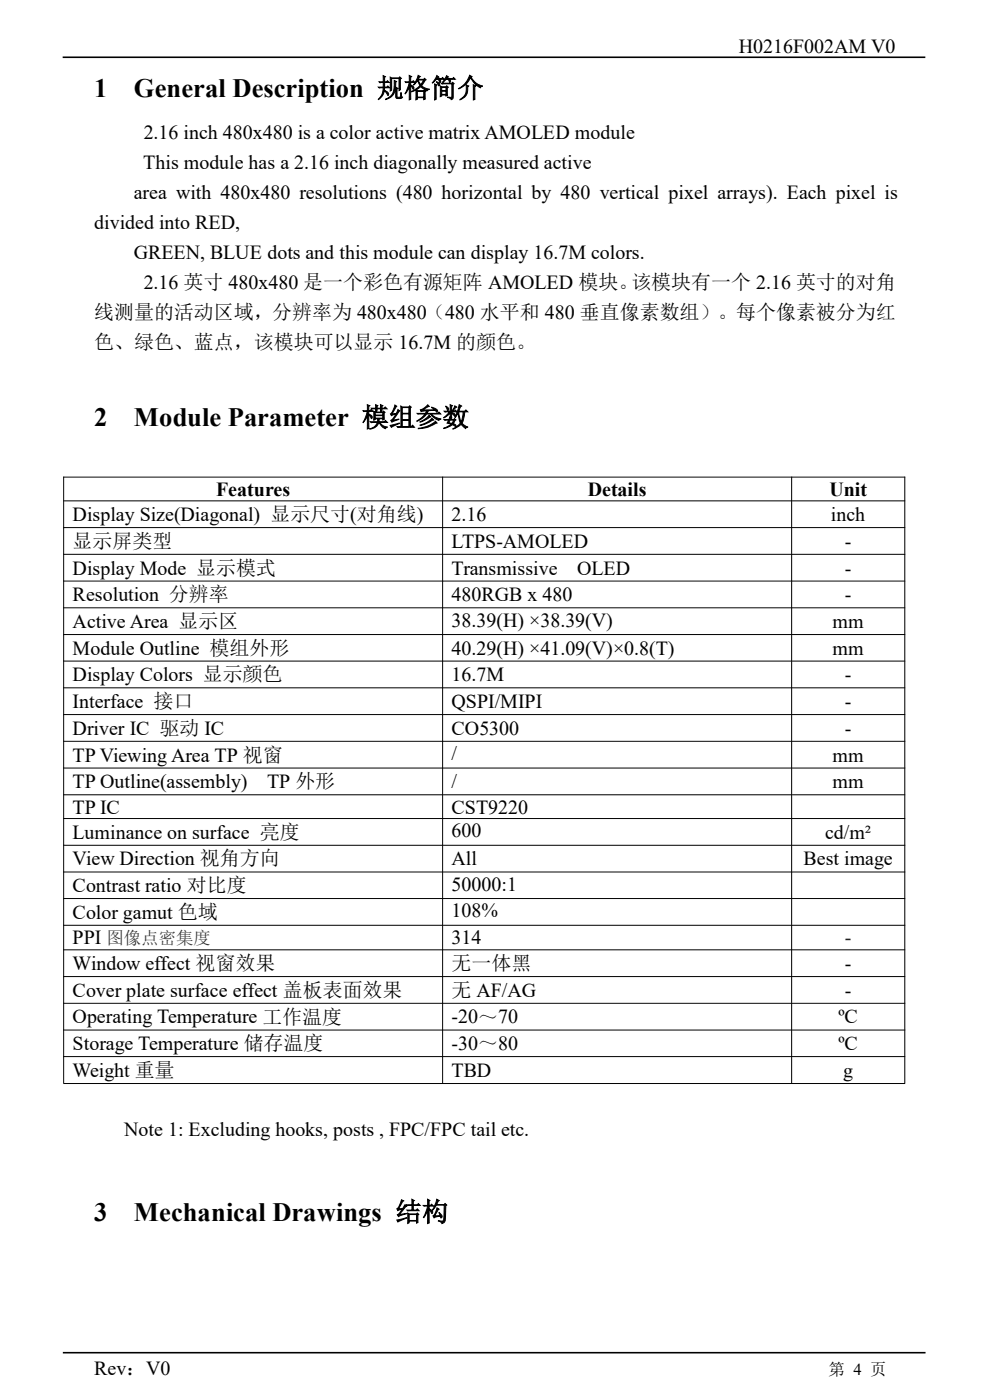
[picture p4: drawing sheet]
<svg xmlns="http://www.w3.org/2000/svg" width="210mm" height="297mm" viewBox="0 0 210 297" stroke-linecap="round" stroke-linejoin="round" font-family="sans-serif">
<defs><g id="words">
<g font-size="5.6">
<text x="20" y="20.6">1</text>
<text x="28.4" y="20.6">General Description 规格简介</text>
<text x="20" y="90.5">2</text>
<text x="28.4" y="90.5">Module Parameter 模组参数</text>
<text x="20" y="259">3</text>
<text x="28.4" y="259">Mechanical Drawings 结构</text>
</g>
<g font-size="4.2">
<text x="156.7" y="11.3">H0216F002AM V0</text>
<text x="30.5" y="29.6">2.16 inch 480x480 is a color active matrix AMOLED module</text>
<text x="30.4" y="35.9">This module has a 2.16 inch diagonally measured active</text>
<text x="28.4" y="42.3">area with 480x480 resolutions (480 horizontal by 480 vertical pixel arrays). Each pixel is</text>
<text x="20" y="48.6">divided into RED,</text>
<text x="28.4" y="55">GREEN, BLUE dots and this module can display 16.7M colors.</text>
<text x="30.5" y="61.3">2.16 英寸 480x480 是一个彩色有源矩阵 AMOLED 模块。该模块有一个 2.16 英寸的对角</text>
<text x="20" y="67.7">线测量的活动区域，分辨率为 480x480（480 水平和 480 垂直像素数组）。每个像素被分为红</text>
<text x="20" y="74.1">色、绿色、蓝点，该模块可以显示 16.7M 的颜色。</text>
<text x="45.9" y="105.2">Features</text>
<text x="124.7" y="105.2">Details</text>
<text x="175.9" y="105.2">Unit</text>
<text x="15.4" y="110.6">Display Size(Diagonal) 显示尺寸(对角线)</text>
<text x="95.8" y="110.6">2.16</text>
<text x="176.3" y="110.6">inch</text>
<text x="15.4" y="116.3">显示屏类型</text>
<text x="95.8" y="116.2">LTPS-AMOLED</text>
<text x="179.2" y="116.2">-</text>
<text x="15.4" y="121.9">Display Mode 显示模式</text>
<text x="95.8" y="121.9">Transmissive</text>
<text x="122.4" y="121.9">OLED</text>
<text x="179.2" y="121.9">-</text>
<text x="15.4" y="127.5">Resolution 分辨率</text>
<text x="95.8" y="127.5">480RGB x 480</text>
<text x="179.2" y="127.5">-</text>
<text x="15.4" y="133.2">Active Area 显示区</text>
<text x="95.8" y="132.9">38.39(H) ×38.39(V)</text>
<text x="176.6" y="133.2">mm</text>
<text x="15.4" y="138.9">Module Outline 模组外形</text>
<text x="95.8" y="138.9">40.29(H) ×41.09(V)×0.8(T)</text>
<text x="176.6" y="138.9">mm</text>
<text x="15.4" y="144.6">Display Colors 显示颜色</text>
<text x="95.8" y="144.6">16.7M</text>
<text x="179.2" y="144.6">-</text>
<text x="15.4" y="150.2">Interface 接口</text>
<text x="15.4" y="155.9">Driver IC 驱动 IC</text>
<text x="95.8" y="150.2">QSPI/MIPI</text>
<text x="95.8" y="155.9">CO5300</text>
<text x="179.2" y="150.2">-</text>
<text x="179.2" y="155.9">-</text>
<text x="15.4" y="161.6">TP Viewing Area TP 视窗</text>
<text x="95.8" y="161.3">/</text>
<text x="176.6" y="161.6">mm</text>
<text x="15.4" y="167.2">TP Outline(assembly)</text>
<text x="56.6" y="167.2">TP 外形</text>
<text x="95.8" y="167.2">/</text>
<text x="176.6" y="167.2">mm</text>
<text x="15.4" y="172.6">TP IC</text>
<text x="95.8" y="172.6">CST9220</text>
<text x="15.4" y="177.9">Luminance on surface 亮度</text>
<text x="95.8" y="177.6">600</text>
<text x="175" y="177.9">cd/m²</text>
<text x="15.4" y="183.6">View Direction 视角方向</text>
<text x="95.8" y="183.6">All</text>
<text x="170.5" y="183.6">Best image</text>
<text x="15.4" y="189.3">Contrast ratio 对比度</text>
<text x="95.8" y="189">50000:1</text>
<text x="15.4" y="194.9">Color gamut 色域</text>
<text x="95.8" y="194.6">108%</text>
<text x="15.4" y="200.3">PPI</text>
<text x="95.8" y="200.3">314</text>
<text x="15.4" y="205.8">Window effect 视窗效果</text>
<text x="95.8" y="205.8">无一体黑</text>
<text x="179.2" y="205.8">-</text>
<text x="15.4" y="211.5">Cover plate surface effect 盖板表面效果</text>
<text x="95.8" y="211.5">无 AF/AG</text>
<text x="179.2" y="211.5">-</text>
<text x="15.4" y="217.1">Operating Temperature 工作温度</text>
<text x="95.8" y="217.1">-20～70</text>
<text x="177.8" y="217.1">ºC</text>
<text x="15.4" y="222.8">Storage Temperature 储存温度</text>
<text x="95.8" y="222.8">-30～80</text>
<text x="177.8" y="222.8">ºC</text>
<text x="15.4" y="228.5">Weight 重量</text>
<text x="95.8" y="228.5">TBD</text>
<text x="178.9" y="228.5">g</text>
<text x="26.3" y="240.9">Note 1: Excluding hooks, posts , FPC/FPC tail etc.</text>
<text x="20" y="291.7">Rev：V0</text>
</g>
<text font-size="4.2" fill="#00f" x="179.2" y="200.4">-</text>
<text font-size="3.7" fill="#333" x="22.6" y="200.3">图像点密集度</text>
<text font-size="3.5" x="175.8" y="291.8">第 4 页</text>
</g></defs>
<path d="M13.3 12.1h183M13.3 287h183" fill="none" stroke="#000" stroke-width=".34"/>
<g fill="none" stroke="#000" stroke-width=".21">
<path d="M13.4 101.2h178.6M13.4 106.3h178.6M13.4 111.9h178.6M13.4 117.6h178.6M13.5 101.1v128.7M93.9 101.1v128.7M167.9 101.1v128.7M191.9 101.1v128.7M13.4 123.3h178.6M13.4 128.9h178.6M13.4 134.6h178.6M13.4 140.3h178.6"/>
<path d="M13.4 145.9h178.6M13.4 151.6h178.6M13.4 157.3h178.6M13.4 162.9h178.6M13.4 168.6h178.6M13.4 173.7h178.6M13.4 179.3h178.6M13.4 185h178.6M13.4 190.6h178.6M13.4 196.3h178.6M13.4 201.5h178.6M13.4 207.2h178.6"/>
<path d="M13.4 212.9h178.6M13.4 218.5h178.6M13.4 224.2h178.6M13.4 229.9h178.6"/>
</g>
<use href="#words"/>
</svg>
